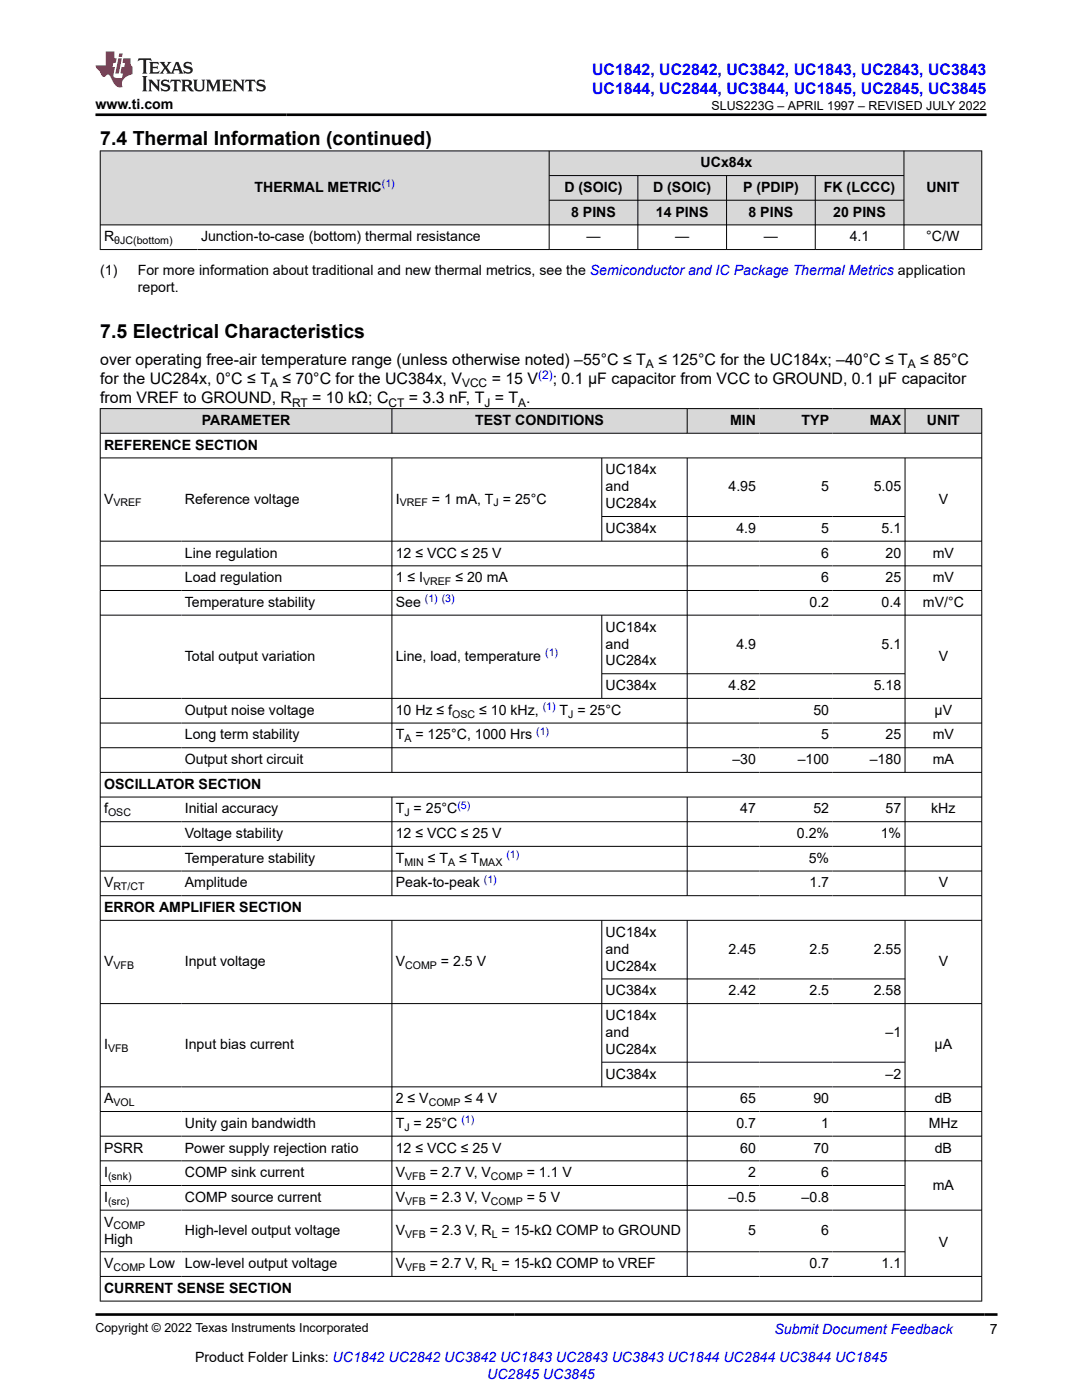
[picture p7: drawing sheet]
<svg xmlns="http://www.w3.org/2000/svg" width="216mm" height="279mm" viewBox="0 0 216 279" stroke-linecap="round" stroke-linejoin="round" font-family="sans-serif">
<defs><g id="words">
<g font-size="3.9">
<text x="20" y="28.8">7.4 Thermal Information (continued)</text>
<text x="20" y="67.4">7.5 Electrical Characteristics</text>
</g>
<g font-size="3.2" fill="#00f">
<text x="118.1" y="14.9">UC1842, UC2842, UC3842, UC1843, UC2843, UC3843</text>
<text x="118.1" y="18.7">UC1844, UC2844, UC3844, UC1845, UC2845, UC3845</text>
</g>
<g font-size="3.2">
<text x="20" y="76.7">for the UC284x, 0°C ≤ T</text>
<text x="20" y="72.9">over operating free-air temperature range (unless otherwise noted) –55°C ≤ T</text>
<text x="56.4" y="76.7">≤ 70°C for the UC384x, V</text>
<text x="98.1" y="76.7">= 15 V</text>
<text x="110.3" y="76.7">; 0.1 µF capacitor from VCC to GROUND, 0.1 µF capacitor</text>
<text x="131.4" y="72.9">≤ 125°C for the UC184x; –40°C ≤ T</text>
<text x="183.6" y="72.9">≤ 85°C</text>
<text x="20" y="80.5">from VREF to GROUND, R</text>
<text x="62.3" y="80.5">= 10 kΩ; C</text>
<text x="81.6" y="80.5">= 3.3 nF, T = T .</text>
</g>
<g font-size="2.8">
<text x="19" y="21.8">www.ti.com</text>
<text x="139.8" y="33.4">UCx84x</text>
<text x="50.8" y="38.3">THERMAL METRIC</text>
<text x="112.6" y="38.3">D (SOIC)</text>
<text x="130.3" y="38.3">D (SOIC)</text>
<text x="148.3" y="38.3">P (PDIP)</text>
<text x="164.4" y="38.3">FK (LCCC)</text>
<text x="184.8" y="38.3">UNIT</text>
<text x="114" y="43.2">8 PINS</text>
<text x="130.9" y="43.2">14 PINS</text>
<text x="149.4" y="43.2">8 PINS</text>
<text x="166.3" y="43.2">20 PINS</text>
<text x="20.8" y="48.2">R</text>
<text x="40.1" y="48.2">Junction-to-case (bottom) thermal resistance</text>
<text x="117" y="48.2">—</text>
<text x="134.7" y="48.2">—</text>
<text x="152.4" y="48.2">—</text>
<text x="169.6" y="48.2">4.1</text>
<text x="184.8" y="48.2">°C/W</text>
<text x="20" y="55">(1)</text>
<text x="27.5" y="58.3">report.</text>
<text x="27.5" y="55">For more information about traditional and new thermal metrics, see the Semiconductor and IC Package Thermal Metrics application</text>
<text x="20.8" y="89.7">REFERENCE SECTION</text>
<text x="40.3" y="84.8">PARAMETER</text>
<text x="94.8" y="84.8">TEST CONDITIONS</text>
<text x="145.7" y="84.8">MIN</text>
<text x="160" y="84.8">TYP</text>
<text x="173.6" y="84.8">MAX</text>
<text x="185" y="84.8">UNIT</text>
<text x="120.8" y="94.7">UC184x</text>
<text x="20.8" y="100.5">V</text>
<text x="36.9" y="100.5">Reference voltage</text>
<text x="79" y="100.5">I</text>
<text x="86.2" y="100.5">= 1 mA, T = 25°C</text>
<text x="120.8" y="98">and</text>
<text x="120.8" y="101.4">UC284x</text>
<text x="145.4" y="98">4.95</text>
<text x="163.9" y="98">5</text>
<text x="174.3" y="98">5.05</text>
<text x="187.3" y="100.5">V</text>
<text x="120.8" y="106.4">UC384x</text>
<text x="146.9" y="106.4">4.9</text>
<text x="163.9" y="106.4">5</text>
<text x="175.9" y="106.4">5.1</text>
<text x="36.9" y="111.3">Line regulation</text>
<text x="79" y="111.3">12 ≤ VCC ≤ 25 V</text>
<text x="163.9" y="111.3">6</text>
<text x="176.7" y="111.3">20</text>
<text x="186.1" y="111.3">mV</text>
<text x="36.9" y="116.2">Load regulation</text>
<text x="79" y="116.2">1 ≤ I</text>
<text x="90.9" y="116.2">≤ 20 mA</text>
<text x="163.9" y="116.2">6</text>
<text x="176.7" y="116.2">25</text>
<text x="186.1" y="116.2">mV</text>
<text x="36.9" y="121.1">Temperature stability</text>
<text x="79" y="121.1">See</text>
<text x="161.5" y="121.1">0.2</text>
<text x="175.9" y="121.1">0.4</text>
<text x="184.2" y="121.1">mV/°C</text>
<text x="36.9" y="131.9">Total output variation</text>
<text x="79" y="131.9">Line, load, temperature</text>
<text x="120.8" y="126">UC184x</text>
<text x="120.8" y="129.4">and</text>
<text x="146.9" y="129.4">4.9</text>
<text x="175.9" y="129.4">5.1</text>
<text x="187.3" y="131.9">V</text>
<text x="120.8" y="132.8">UC284x</text>
<text x="120.8" y="137.7">UC384x</text>
<text x="145.4" y="137.7">4.82</text>
<text x="174.3" y="137.7">5.18</text>
<text x="36.9" y="142.7">Output noise voltage</text>
<text x="79" y="142.7">10 Hz ≤ f</text>
<text x="95.6" y="142.7">≤ 10 kHz,</text>
<text x="111.7" y="142.7">T = 25°C</text>
<text x="162.3" y="142.7">50</text>
<text x="186.5" y="142.7">μV</text>
<text x="36.9" y="147.6">Long term stability</text>
<text x="79" y="147.6">T</text>
<text x="82.9" y="147.6">= 125°C, 1000 Hrs</text>
<text x="163.9" y="147.6">5</text>
<text x="176.7" y="147.6">25</text>
<text x="186.1" y="147.6">mV</text>
<text x="36.9" y="152.5">Output short circuit</text>
<text x="146.2" y="152.5">–30</text>
<text x="159.2" y="152.5">–100</text>
<text x="173.5" y="152.5">–180</text>
<text x="186.1" y="152.5">mA</text>
<text x="20.8" y="157.4">OSCILLATOR SECTION</text>
<text x="20.8" y="162.3">f</text>
<text x="36.9" y="162.3">Initial accuracy</text>
<text x="36.9" y="167.3">Voltage stability</text>
<text x="79" y="162.3">T = 25°C</text>
<text x="79" y="167.3">12 ≤ VCC ≤ 25 V</text>
<text x="147.7" y="162.3">47</text>
<text x="159" y="167.3">0.2%</text>
<text x="162.3" y="162.3">52</text>
<text x="175.7" y="167.3">1%</text>
<text x="176.7" y="162.3">57</text>
<text x="185.8" y="162.3">kHz</text>
<text x="36.9" y="172.2">Temperature stability</text>
<text x="79" y="172.2">T</text>
<text x="85.4" y="172.2">≤ T</text>
<text x="91.6" y="172.2">≤ T</text>
<text x="161.4" y="172.2">5%</text>
<text x="20.8" y="177.1">V</text>
<text x="36.9" y="177.1">Amplitude</text>
<text x="79" y="177.1">Peak-to-peak</text>
<text x="161.5" y="177.1">1.7</text>
<text x="187.3" y="177.1">V</text>
<text x="20.8" y="182">ERROR AMPLIFIER SECTION</text>
<text x="120.8" y="186.9">UC184x</text>
<text x="120.8" y="190.3">and</text>
<text x="145.4" y="190.3">2.45</text>
<text x="161.5" y="190.3">2.5</text>
<text x="174.3" y="190.3">2.55</text>
<text x="20.8" y="192.8">V</text>
<text x="36.9" y="192.8">Input voltage</text>
<text x="79" y="192.8">V</text>
<text x="88" y="192.8">= 2.5 V</text>
<text x="120.8" y="193.7">UC284x</text>
<text x="187.3" y="192.8">V</text>
<text x="120.8" y="198.6">UC384x</text>
<text x="120.8" y="203.6">UC184x</text>
<text x="145.4" y="198.6">2.42</text>
<text x="161.5" y="198.6">2.5</text>
<text x="174.3" y="198.6">2.58</text>
<text x="20.8" y="209.4">I</text>
<text x="36.9" y="209.4">Input bias current</text>
<text x="120.8" y="207">and</text>
<text x="176.7" y="207">–1</text>
<text x="186.5" y="209.4">µA</text>
<text x="120.8" y="210.3">UC284x</text>
<text x="120.8" y="215.3">UC384x</text>
<text x="176.7" y="215.3">–2</text>
<text x="20.8" y="220.2">A</text>
<text x="79" y="220.2">2 ≤ V</text>
<text x="92.7" y="220.2">≤ 4 V</text>
<text x="147.7" y="220.2">65</text>
<text x="162.3" y="220.2">90</text>
<text x="186.5" y="220.2">dB</text>
<text x="36.9" y="225.1">Unity gain bandwidth</text>
<text x="79" y="225.1">T = 25°C</text>
<text x="146.9" y="225.1">0.7</text>
<text x="163.9" y="225.1">1</text>
<text x="185.3" y="225.1">MHz</text>
<text x="20.8" y="230">PSRR</text>
<text x="36.9" y="230">Power supply rejection ratio</text>
<text x="79" y="230">12 ≤ VCC ≤ 25 V</text>
<text x="147.7" y="230">60</text>
<text x="162.3" y="230">70</text>
<text x="186.5" y="230">dB</text>
<text x="20.8" y="234.9">I</text>
<text x="20.8" y="239.9">I</text>
<text x="36.9" y="234.9">COMP sink current</text>
<text x="36.9" y="239.9">COMP source current</text>
<text x="79" y="234.9">V</text>
<text x="79" y="239.9">V</text>
<text x="85.8" y="234.9">= 2.7 V, V</text>
<text x="85.8" y="239.9">= 2.3 V, V</text>
<text x="105.1" y="234.9">= 1.1 V</text>
<text x="105.1" y="239.9">= 5 V</text>
<text x="145.4" y="239.9">–0.5</text>
<text x="149.3" y="234.9">2</text>
<text x="160" y="239.9">–0.8</text>
<text x="163.9" y="234.9">6</text>
<text x="186.1" y="237.4">mA</text>
<text x="20.8" y="244.8">V</text>
<text x="20.8" y="248.2">High</text>
<text x="36.9" y="246.5">High-level output voltage</text>
<text x="79" y="246.5">V</text>
<text x="85.8" y="246.5">= 2.3 V, R = 15-kΩ COMP to GROUND</text>
<text x="149.3" y="246.5">5</text>
<text x="163.9" y="246.5">6</text>
<text x="187.3" y="248.9">V</text>
<text x="20.8" y="253.1">V</text>
<text x="29.8" y="253.1">Low Low-level output voltage</text>
<text x="79" y="253.1">V</text>
<text x="85.8" y="253.1">= 2.7 V, R = 15-kΩ COMP to VREF</text>
<text x="161.5" y="253.1">0.7</text>
<text x="175.9" y="253.1">1.1</text>
<text x="20.8" y="258">CURRENT SENSE SECTION</text>
<text x="197.5" y="266.1">7</text>
<text x="38.9" y="271.7">Product Folder Links: UC1842 UC2842 UC3842 UC1843 UC2843 UC3843 UC1844 UC2844 UC3844 UC1845</text>
</g>
<g font-size="2.8" fill="#00f">
<text x="154.5" y="266.2">Submit Document Feedback</text>
<text x="97.2" y="275.1">UC2845 UC3845</text>
</g>
<g font-size="2.5">
<text x="142" y="21.9">SLUS223G – APRIL 1997 – REVISED JULY 2022</text>
<text x="19" y="265.9">Copyright © 2022 Texas Instruments Incorporated</text>
</g>
<g font-size="2.4">
<text x="53.9" y="77.3">A</text>
<text x="92.2" y="77.3">VCC</text>
<text x="128.9" y="73.5">A</text>
<text x="181.2" y="73.5">A</text>
<text x="58.3" y="81.1">RT</text>
<text x="77.5" y="81.1">CT</text>
<text x="96.7" y="81.1">J</text>
<text x="103.4" y="81.1">A</text>
</g>
<text font-size="2.4" fill="#00f" x="107.4" y="75.6">(2)</text>
<g font-size="2.1" fill="#00f">
<text x="76.2" y="37.4">(1)</text>
<text x="84.8" y="120.2">(1) (3)</text>
<text x="108.8" y="130.9">(1)</text>
<text x="108.3" y="141.7">(1)</text>
<text x="107" y="146.6">(1)</text>
<text x="91.3" y="161.4">(5)</text>
<text x="101" y="171.2">(1)</text>
<text x="96.5" y="176.2">(1)</text>
<text x="92.1" y="224.2">(1)</text>
</g>
<g font-size="2.1">
<text x="22.8" y="48.7">θJC(bottom)</text>
<text x="22.6" y="101.1">VREF</text>
<text x="79.8" y="101.1">VREF</text>
<text x="98.5" y="101.1">J</text>
<text x="84.4" y="116.8">VREF</text>
<text x="90.2" y="143.2">OSC</text>
<text x="113.4" y="143.2">J</text>
<text x="80.7" y="148.1">A</text>
<text x="21.6" y="162.9">OSC</text>
<text x="80.7" y="162.9">J</text>
<text x="80.7" y="172.7">MIN</text>
<text x="89.4" y="172.7">A</text>
<text x="95.7" y="172.7">MAX</text>
<text x="22.6" y="177.7">RT/CT</text>
<text x="22.6" y="193.4">VFB</text>
<text x="80.8" y="193.4">COMP</text>
<text x="21.6" y="210">VFB</text>
<text x="22.6" y="220.7">VOL</text>
<text x="85.5" y="220.7">COMP</text>
<text x="80.7" y="225.7">J</text>
<text x="21.6" y="235.5">(snk)</text>
<text x="80.8" y="235.5">VFB</text>
<text x="98" y="235.5">COMP</text>
<text x="21.6" y="240.4">(src)</text>
<text x="22.6" y="245.3">COMP</text>
<text x="80.8" y="240.4">VFB</text>
<text x="98" y="240.4">COMP</text>
<text x="80.8" y="247">VFB</text>
<text x="98.1" y="247">L</text>
<text x="22.6" y="253.7">COMP</text>
<text x="80.8" y="253.7">VFB</text>
<text x="98.1" y="253.7">L</text>
</g>
</g></defs>
<g fill="#d8d8d8">
<path d="M20 30.1h175.9v4.9h-175.9z" fill-rule="evenodd"/>
<path d="M20.1 30.2h89.4v14.6h-89.4z" fill-rule="evenodd"/>
<path d="M109.6 30.2h70.7v4.8h-70.7z" fill-rule="evenodd"/>
<path d="M180.4 30.2h15.4v14.6h-15.4z" fill-rule="evenodd"/>
<path d="M109.6 35.1h17.6v4.8h-17.6z" fill-rule="evenodd"/>
<path d="M127.3 35.1h17.6v4.8h-17.6z" fill-rule="evenodd"/>
<path d="M145 35.1h17.6v4.8h-17.6z" fill-rule="evenodd"/>
<path d="M162.7 35.1h17.6v4.8h-17.6z" fill-rule="evenodd"/>
<path d="M109.6 40h17.6v4.8h-17.6z" fill-rule="evenodd"/>
<path d="M127.3 40h17.6v4.8h-17.6z" fill-rule="evenodd"/>
<path d="M145 40h17.6v4.8h-17.6z" fill-rule="evenodd"/>
<path d="M162.7 40h17.6v4.8h-17.6z" fill-rule="evenodd"/>
</g>
<path d="M19.9 30.1h176.1M20 30.1v19.8M109.6 30.1v19.8M109.6 35h70.8M109.6 40h70.8M127.3 35v14.9M145 35v14.9M162.7 35v14.9M180.4 30.1v19.8M195.9 30.1v19.8M19.9 44.9h176.1M19.9 49.8h176.1" fill="none" stroke="#000" stroke-width=".2"/>
<g fill="#d8d8d8">
<path d="M20 81.5h175.9v5h-175.9z" fill-rule="evenodd"/>
<path d="M20.1 81.6h58v4.8h-58z" fill-rule="evenodd"/>
<path d="M78.3 81.6h58.8v4.8h-58.8z" fill-rule="evenodd"/>
<path d="M137.2 81.6h14.4v4.8h-14.4z" fill-rule="evenodd"/>
<path d="M151.6 81.6h14.5v4.8h-14.5z" fill-rule="evenodd"/>
<path d="M166.2 81.6h14.3v4.8h-14.3z" fill-rule="evenodd"/>
<path d="M180.7 81.6h15.1v4.8h-15.1z" fill-rule="evenodd"/>
</g>
<g fill="none" stroke="#000" stroke-width=".2">
<path d="M19.9 81.5h176.1M19.9 86.5h176.1M19.9 91.4h176.1M20 81.5v178.2M78.2 81.5v5M78.2 91.4v62.8M120.1 91.4v16.7M137.1 81.5v5M137.1 91.4v62.8M180.6 81.5v5M180.6 91.4v62.8M195.9 81.5v178.2"/>
<path d="M19.9 108h176.1M19.9 112.9h176.1M19.9 117.8h176.1M120.1 103.1h60.6M19.9 122.8h176.1M19.9 139.4h176.1M120.1 122.8v16.6M120.1 134.5h60.6M19.9 144.3h176.1M19.9 149.2h176.1M19.9 154.1h176.1M19.9 159.1h176.1"/>
<path d="M78.2 159.1v19.7M137.1 159.1v19.7M180.6 159.1v19.7M19.9 164h176.1M19.9 168.9h176.1M19.9 173.8h176.1M19.9 178.8h176.1M19.9 183.7h176.1M78.2 183.7v71.1M120.1 183.7v33.3M120.1 195.4h60.6M137.1 183.7v71.1"/>
<path d="M180.6 183.7v71.1M19.9 200.3h176.1M19.9 216.9h176.1M120.1 212h60.6M19.9 221.8h176.1M19.9 226.7h176.1M19.9 231.7h176.1M19.9 236.6h160.8M19.9 241.5h176.1M19.9 249.8h160.8M19.9 259.7h176.1M196 254.7h-176.1"/>
</g>
<path d="M27.7 11.6l-.2 .6 .5-.2h.6v.1v2.2l-.2 .4h1l-.2-.4v-2.2v-.1h.5l.5 .2-.1-.6zM29.8 12.4l.2 .3v1.6l-.2 .4h1.9l.1-.6a1.08 1.08 0 0 1-1.3 .2v-.7h.6l.4 .2v-.7l-.4 .2h-.6v-.5l.2-.2a1 1 0 0 1 1 .3l-.1-.5zM31.8 12.4l1 1.1-1 1.2h.9l-.2-.2 .4-.8 .5 .8-.2 .2h1.6l-.2-.2 .1-.5h1l.1 .5-.1 .2h.9l-.2-.4-.8-1.9h-.5l-1 2.1-.8-1.1 .9-1h-.8l.2 .2-.5 .6-.3-.6 .1-.2zM35.2 12.8l.4 1h-.8zM36.8 12.5a.65 .65 0 0 0-.2 .7 .65 .65 0 0 0 .6 .5l.7 .1 .1 .3a.79 .79 0 0 1-.7 .4 .79 .79 0 0 1-.7-.5l.1 .7 .2-.1a.93 .93 0 0 0 1.1 0 .93 .93 0 0 0 .4-.9 1.46 1.46 0 0 0-1.2-.6l-.1-.3a1.09 1.09 0 0 1 1.2 .2l-.2-.6-.1 .1-.6-.2zM28.4 15.2l.2 .4v2.2l-.2 .4h1l-.2-.4v-2.2l.2-.4zM29.6 15.9l.2 .4v1.5l-.2 .4h.8l-.3-.4v-1.3l1.7 1.8v-2l.2-.4h-.8l.2 .2 .1 1.1-1.2-1.3zM32.3 16a.65 .65 0 0 0-.2 .8 .65 .65 0 0 0 .7 .4l.6 .2 .1 .2a.79 .79 0 0 1-.7 .4 .79 .79 0 0 1-.7-.5l.1 .7 .2-.1a.93 .93 0 0 0 1.1 .1 .93 .93 0 0 0 .4-1 1.46 1.46 0 0 0-1.2-.5l-.1-.4a1.09 1.09 0 0 1 1.2 .2l-.2-.6-.1 .1-.6-.1zM34.1 15.9l-.1 .6a.63 .63 0 0 1 .7-.3l.1 1.6-.3 .4h1l-.2-.4v-1.6a.66 .66 0 0 1 .8 .3l-.1-.6zM36.2 15.9l.2 .4v1.5l-.2 .4h.9l-.2-.2v-.7h.5l.1 .2a.79 .79 0 0 0 1.2 .6l-1-.9a.61 .61 0 0 0 .6-.6 .61 .61 0 0 0-.5-.7zM36.9 16.2h.2a.47 .47 0 0 1 .5 .1 .47 .47 0 0 1 .1 .5l-.2 .1-.6 .1zM38.5 15.9l.2 .2a2.27 2.27 0 0 0 .4 2 1.04 1.04 0 0 0 1.7-.7v-1.3l.2-.2h-.8l.2 .4v1.1a.6 .6 0 0 1-.6 .6 .6 .6 0 0 1-.6-.6v-1.1l.3-.4zM41.1 15.9l.2 .4v1.5l-.2 .4h.7l-.2-.4v-1.4l.9 1.9 .8-1.9v1.4l-.2 .4h1l-.3-.4v-1.5l.3-.4h-.8l-.7 1.5-.7-1.5zM44.3 15.9l.2 .4v1.5l-.2 .4h1.9l.1-.6a1.09 1.09 0 0 1-1.3 .2v-.7h.6l.4 .2v-.6l-.4 .2h-.6v-.6l.2-.1a1.01 1.01 0 0 1 1 .3l-.1-.6zM46.4 15.9l.3 .4v1.5l-.3 .4h.8l-.2-.4v-1.3l1.6 1.8v-2l.2-.4h-.7l.2 .2v1.1l-1.2-1.3zM49 15.9l-.1 .6a.63 .63 0 0 1 .8-.3v1.6l-.3 .4h1l-.2-.4v-1.6a.66 .66 0 0 1 .8 .3l-.1-.6zM51.4 16a.65 .65 0 0 0-.2 .8 .65 .65 0 0 0 .6 .4l.6 .2 .2 .2a.79 .79 0 0 1-.8 .4 .79 .79 0 0 1-.6-.5l.1 .7 .2-.1a.93 .93 0 0 0 1 .1 .93 .93 0 0 0 .5-1 1.46 1.46 0 0 0-1.3-.5l-.1-.4a1.09 1.09 0 0 1 1.3 .2l-.2-.6-.2 .1-.5-.1z" fill="#231f20"/>
<path d="M21.1 10.3v2.7h-2.1l.1 .4 .9 1a.95 .95 0 0 0 .9 .9 .59 .59 0 0 1 .6-.4 .59 .59 0 0 1 .5 .3l.4 .8a1.59 1.59 0 0 0 2.1 1.4 1.61 1.61 0 0 1 1-2.3l1-.3-.1-1.5a1.59 1.59 0 0 1-.4-1.7h-1.4l-.2 .9h.5l-.1 .9h-.5l-.2 .9v.3l.4 .1-.2 .9h-.6a.73 .73 0 0 1-1.1-.7l.3-1.5h-.5l.2-.9h.5l.2-.9h-.5v-1.3zM23.6 11.6l-.6 3.1h.7l.6-3.1zM23.8 10.7l-.1 .6h.7l.1-.6z" fill="#ed1c24"/>
<path d="M19 22.9h177.8M19.1 262.3h179.9" fill="none" stroke="#000" stroke-width=".53"/>
<use href="#words"/>
</svg>
